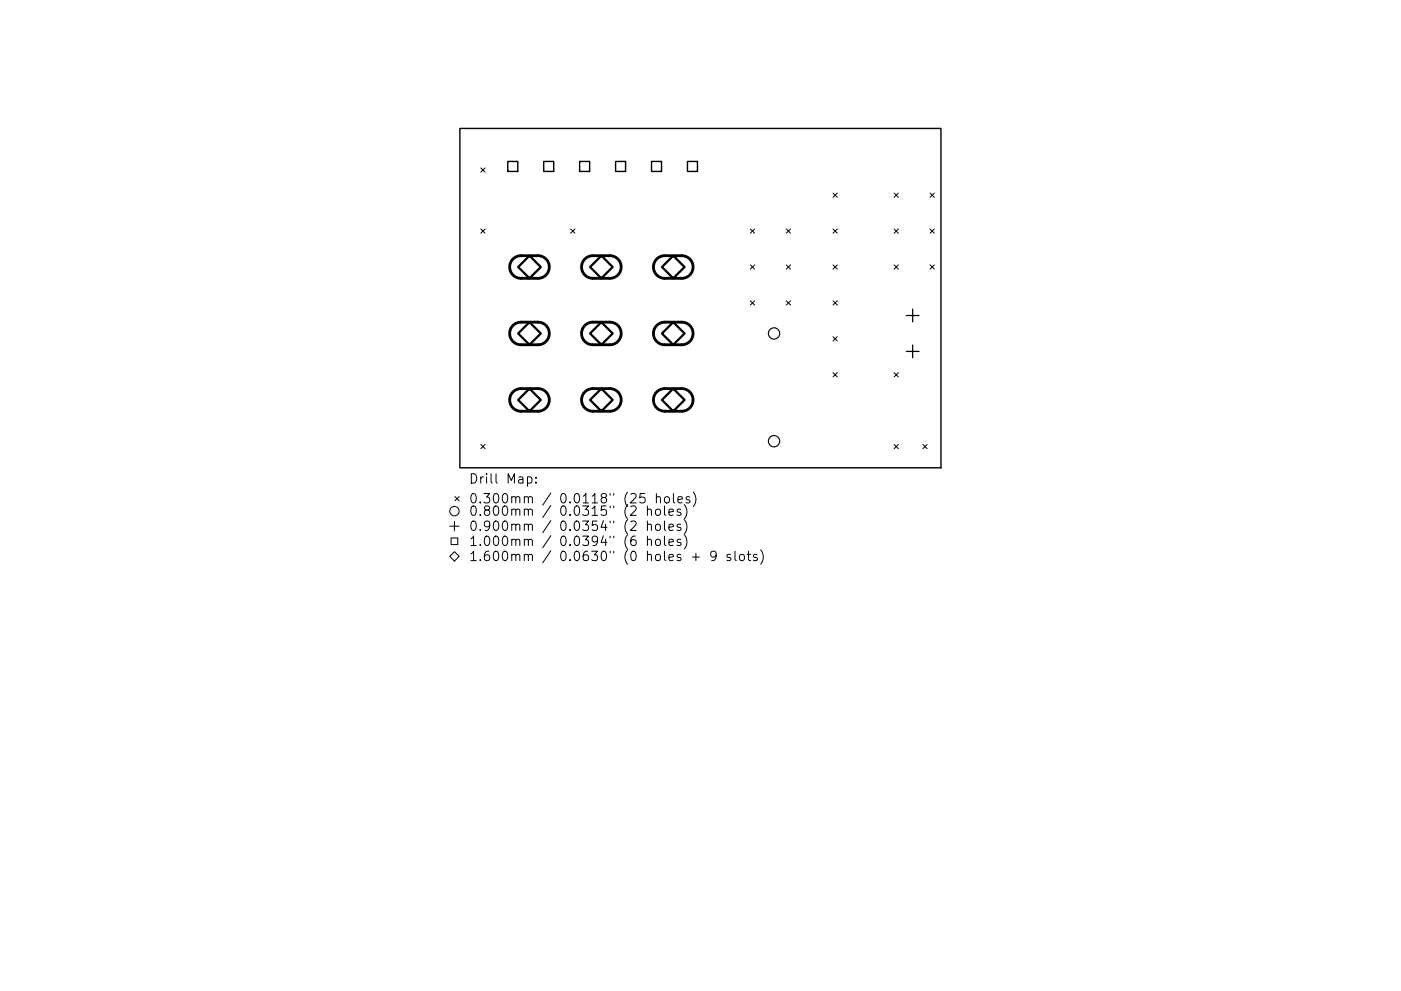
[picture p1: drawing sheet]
<svg xmlns="http://www.w3.org/2000/svg" width="297mm" height="210mm" viewBox="0 0 297 210" stroke-linecap="round" stroke-linejoin="round" font-family="sans-serif">
<defs><g id="words">
<g font-size="2.8">
<text x="99.4" y="102.6">Drill Map:</text>
<text x="99.4" y="106.8">0.300mm / 0.0118&quot; (25 holes)</text>
<text x="99.4" y="109.4">0.800mm / 0.0315&quot; (2 holes)</text>
<text x="99.4" y="112.6">0.900mm / 0.0354&quot; (2 holes)</text>
<text x="99.4" y="115.8">1.000mm / 0.0394&quot; (6 holes)</text>
<text x="99.4" y="119">1.600mm / 0.0630&quot; (0 holes + 9 slots)</text>
</g>
</g></defs>
<path d="M97.5 27.3h102v72h-102zM107.7 34.3h2.1v2.1h-2.1zM115.3 34.3h2.1v2.1h-2.1zM122.9 34.3h2.1v2.1h-2.1zM130.5 34.3h2.1v2.1h-2.1zM138.1 34.3h2.2v2.1h-2.2zM145.8 34.3h2.1v2.1h-2.1z" fill="none" stroke="#000" stroke-width=".3"/>
<g fill="none" stroke="#000" stroke-width=".21">
<path d="M101.9 35.6l.9 .9M102.8 35.6l-.9 .9M101.9 48.6l.9 .9M102.8 48.6l-.9 .9M121 48.6l.9 .9M121.9 48.6l-.9 .9M159.1 48.6l.9 .9M159.1 56.2l.9 .9M160 48.6l-.9 .9M160 56.2l-.9 .9M166.7 56.2l.9 .9M166.7 48.6l.9 .9"/>
<path d="M167.6 48.6l-.9 .9M167.6 56.2l-.9 .9M176.6 41l.9 .9M176.6 48.6l.9 .9M176.6 56.2l.9 .9M177.5 41l-.9 .9M177.5 48.6l-.9 .9M177.5 56.2l-.9 .9M189.6 41l.9 .9M189.6 48.6l.9 .9M189.6 56.2l.9 .9M190.5 41l-.9 .9"/>
<path d="M190.5 48.6l-.9 .9M190.5 56.2l-.9 .9M197.2 48.6l.9 .9M197.2 56.2l.9 .9M197.2 41l.9 .9M198.1 41l-.9 .9M198.1 48.6l-.9 .9M198.1 56.2l-.9 .9M159.1 63.8l.9 .9M160 63.8l-.9 .9M166.7 63.8l.9 .9M167.6 63.8l-.9 .9"/>
<path d="M176.6 63.8l.9 .9M176.6 71.4l.9 .9M176.6 79.1l.9 .9M177.5 63.8l-.9 .9M177.5 71.4l-.9 .9M177.5 79.1l-.9 .9M189.6 79.1l.9 .9M190.5 79.1l-.9 .9M101.9 94.3l.9 .9M102.8 94.3l-.9 .9M189.6 94.3l.9 .9M190.5 94.3l-.9 .9"/>
<path d="M195.7 94.3l.9 .9M196.6 94.3l-.9 .9M95.4 118l1-1 1 1-1 1zM95.4 111.6h2M95.6 114.1h1.5v1.4h-1.5zM96.4 110.6v2M96.5 105.4l.9 .9M97.4 105.4l-.9 .9M111.8 101.3l.6-.1 .4 .4v.5l-.2 .3h-.8M113.6 102.3v.2M113.6 101.3v.2M136.7 104.7h-1l-.1 1 .3-.2 .7 .1 .2 .2-.1 .7-.3 .2h-.5l-.3-.2"/>
<path d="M137.3 108.2a.5 .5 0 0 1 .8 .1v1M137.3 111.4l.2-.2 .5 .1 .1 1.2M137.3 114.6a.5 .5 0 0 1 .8 .1v1M137.3 107.3v2M137.3 110.5v2M137.3 113.7v2M139.1 111.4l.3-.2a.54 .54 0 0 1 .6 .4v.6a.54 .54 0 0 1-.5 .4 .54 .54 0 0 1-.5-.4zM139.1 114.6a.54 .54 0 0 1 .5-.2 .54 .54 0 0 1 .4 .4l-.1 .8a.54 .54 0 0 1-.5 .2 .54 .54 0 0 1-.4-.4zM139.2 105.6a.5 .5 0 0 1 .8 .1v1M139.2 108.1a.54 .54 0 0 1 .8 .3v.6a.54 .54 0 0 1-.5 .4 .54 .54 0 0 1-.5-.4v-.6zM139.2 104.7v2M140.9 107.3v1.8l.3 .2"/>
<path d="M140.9 110.5v1.8l.3 .2M140.9 113.7v1.8l.3 .2M141 105.6a.54 .54 0 0 1 .5-.2 .54 .54 0 0 1 .4 .4v.5a.54 .54 0 0 1-.5 .4 .54 .54 0 0 1-.5-.4zM141.8 108.7l1-.2-.1-.4-.6-.1-.3 .3 .1 1h.8M141.8 111.9l1-.2-.1-.4-.6-.1-.3 .3 .1 1h.8M141.8 115.1l1-.2-.1-.4-.6-.1-.3 .3 .1 .9h.8M142.8 104.7v1.7l.3 .3M143.7 106l1-.2-.1-.3-.6-.1-.3 .3 .1 .9h.8M144.3 108.1l-.5-.1-.3 .3 .1 .3 .7 .2v.5h-.8M144.3 111.3l-.5-.1-.3 .3 .1 .3 .7 .2v.5h-.8M144.3 114.5l-.5-.1-.3 .3 .1 .3 .7 .2v.4h-.8M145.1 107.1a2.29 2.29 0 0 1 0 3"/>
<path d="M145.1 110.3a2.29 2.29 0 0 1 0 3M145.1 113.5a2.29 2.29 0 0 1 0 3M146.2 105.5l-.5-.1-.2 .3v.2l.7 .2v.5h-.7M146.8 118.2h1.5M147 104.4a2.29 2.29 0 0 1 0 3.1M147.5 117.4v1.5M151.8 117.8l-.3 .4h-.4l-.4-.4v-.5l.2-.3 .6-.1 .2 .2a1.32 1.32 0 0 1-.4 1.8h-.4M154.9 117.7l-.5-.1-.3 .3 .1 .3 .7 .2v.5h-.8M155.8 116.9v1.8l.3 .2M156.9 117.8a.54 .54 0 0 1 .5-.2 .54 .54 0 0 1 .4 .4v.6a.54 .54 0 0 1-.5 .4 .54 .54 0 0 1-.5-.4zM158.4 117.6h.8M158.7 116.9v1.8l.1 .2h.4"/>
<path d="M160.5 117.7l-.5-.1-.3 .3 .1 .3 .7 .2v.5h-.8M161.3 116.7a2.29 2.29 0 0 1 0 3"/>
<circle cx="96.4" cy="108.4" r="1"/>
</g>
<g fill="none" stroke="#000" stroke-width=".24">
<circle cx="164.1" cy="70.7" r="1.2"/>
<circle cx="164.1" cy="93.6" r="1.2"/>
</g>
<path d="M192.2 66.9h2.7M192.2 74.6h2.7M193.5 65.6v2.7M193.5 73.2v2.7" fill="none" stroke="#000" stroke-width=".27"/>
<path d="M109.9 56.7l2.4-2.4 2.4 2.4-2.4 2.4zM125.1 56.7l2.4-2.4 2.4 2.4-2.4 2.4zM140.3 56.7l2.4-2.4 2.4 2.4-2.4 2.4zM112.3 68.4l2.4 2.4-2.4 2.4-2.4-2.4zM127.5 68.4l2.4 2.4-2.4 2.4-2.4-2.4zM140.3 70.8l2.4-2.4 2.4 2.4-2.4 2.4zM109.9 84.9l2.4-2.4 2.4 2.4-2.4 2.4zM125.1 84.9l2.4-2.4 2.4 2.4-2.4 2.4zM140.3 84.9l2.4-2.4 2.4 2.4-2.4 2.4z" fill="none" stroke="#000" stroke-width=".48"/>
<path d="M108.8 55l.6-.5 .6-.2h4.1a2.4 2.4 0 0 1 2.4 2.4 2.4 2.4 0 0 1-2.4 2.4h-3.6a2.4 2.4 0 0 1-2.3-1.5 2.4 2.4 0 0 1 .6-2.6zM124 55l.7-.5 .6-.2h4a2.4 2.4 0 0 1 2.4 2.4 2.4 2.4 0 0 1-2.4 2.4h-3.6a2.4 2.4 0 0 1-2.2-1.5 2.4 2.4 0 0 1 .5-2.6zM139.2 55l.7-.5 .6-.2h4a2.4 2.4 0 0 1 2.4 2.4 2.4 2.4 0 0 1-2.4 2.4h-3.6a2.4 2.4 0 0 1-2.2-1.5 2.4 2.4 0 0 1 .5-2.6zM108.8 69.1l.6-.5 .6-.2h4.1a2.4 2.4 0 0 1 2.4 2.4 2.4 2.4 0 0 1-2.4 2.4h-3.6a2.4 2.4 0 0 1-2.3-1.5 2.4 2.4 0 0 1 .6-2.6zM124 69.1l.7-.5 .6-.2h4a2.4 2.4 0 0 1 2.4 2.4 2.4 2.4 0 0 1-2.4 2.4h-3.6a2.4 2.4 0 0 1-2.2-1.5 2.4 2.4 0 0 1 .5-2.6zM139.2 69.1l.7-.5 .6-.2h4a2.4 2.4 0 0 1 2.4 2.4 2.4 2.4 0 0 1-2.4 2.4h-3.6a2.4 2.4 0 0 1-2.2-1.5 2.4 2.4 0 0 1 .5-2.6zM108.8 83.2l.5-.4 .7-.3h4.1a2.4 2.4 0 0 1 2.4 2.4 2.4 2.4 0 0 1-2.4 2.4h-3.6a2.4 2.4 0 0 1-2.3-1.5 2.4 2.4 0 0 1 .6-2.6zM124 83.2l.5-.4 .8-.3h4a2.4 2.4 0 0 1 2.4 2.4 2.4 2.4 0 0 1-2.4 2.4h-3.6a2.4 2.4 0 0 1-2.2-1.5 2.4 2.4 0 0 1 .5-2.6zM139.2 83.2l.5-.4 .8-.3h4a2.4 2.4 0 0 1 2.4 2.4 2.4 2.4 0 0 1-2.4 2.4h-3.6a2.4 2.4 0 0 1-2.2-1.5 2.4 2.4 0 0 1 .5-2.6z" fill="none" stroke="#000" stroke-width=".6"/>
<use href="#words"/>
</svg>
